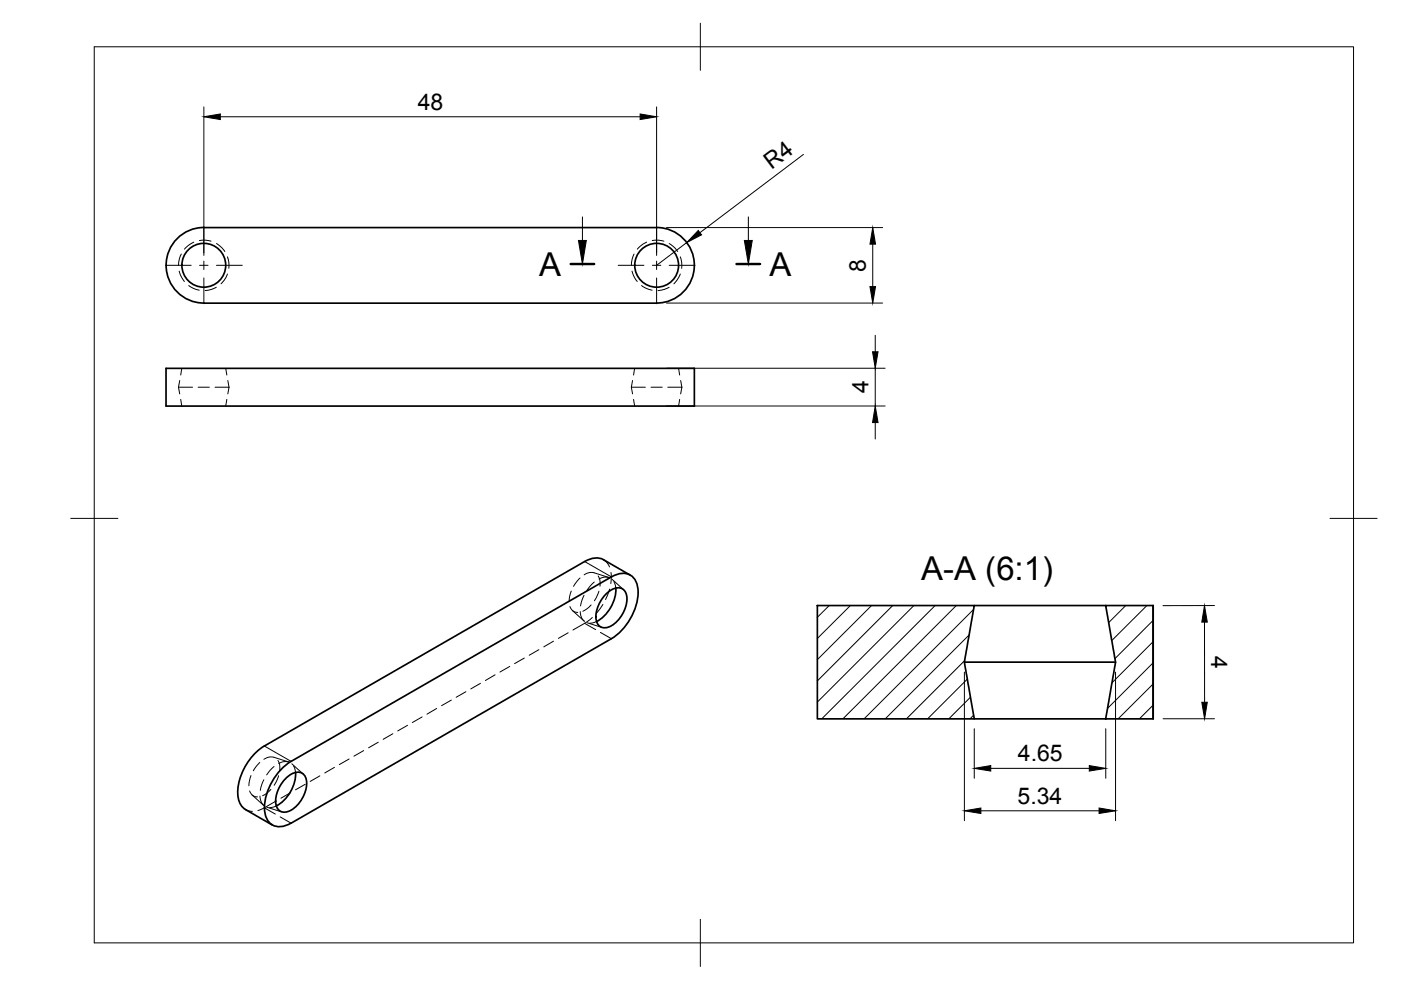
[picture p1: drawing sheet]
<svg xmlns="http://www.w3.org/2000/svg" width="297mm" height="210mm" viewBox="0 0 297 210" stroke-linecap="round" stroke-linejoin="round" font-family="sans-serif">
<defs><g id="words">
<g font-size="7">
<text x="114.3" y="58.5">A</text>
<text x="163.2" y="58.5">A</text>
<text x="195.3" y="123.1">A-A (6:1)</text>
</g>
<g font-size="4.9">
<text x="88.6" y="23.3">48</text>
<text x="163.6" y="36.1" transform="rotate(-37 163.6 36.1)">R4</text>
<text x="183.6" y="57.6" transform="rotate(-90 183.6 57.6)">8</text>
<text x="184.2" y="83.3" transform="rotate(-90 184.2 83.3)">4</text>
<text x="256.8" y="139.1" transform="rotate(90 256.8 139.1)">4</text>
<text x="215.8" y="161.5">4.65</text>
<text x="215.8" y="170.4">5.34</text>
</g>
</g></defs>
<!-- layer: Hidden -->
<g fill="none" stroke="#000" stroke-width=".21">
<path d="M38 57.5l.5 1.3 .6 .9M38.4 53.9l-.4 1-.2 1.4M41.1 51.3l-1.3 .8-.7 .7M42.3 51l1.2-.1 1.2 .2M45.9 51.6l1.2 1 .6 .7M48.2 54.5l.3 1.1v1.3M48.2 58.1l-.7 1.3-.6 .8M134 57.5l.5 1.3 .6 .9M134.4 53.9l-.4 1-.1 1.4M137.1 51.3l-.8 .4-1.2 1.1M138.3 51l1.3-.1 1.2 .2M141.9 51.6l1.2 1 .6 .7"/>
<path d="M144.2 54.5l.3 1.1v1.3M144.2 58.1l-.7 1.3-.6 .8M38.5 78.1l-.2 1.4M40 60.6l.9 .5 1.3 .4M45.9 60.9l-1 .5-1.4 .2M47.9 78.1l.2 1.4M134.6 78.1l-.3 1.4M136 60.6l.9 .5 1.4 .4M141.9 60.9l-1 .5-1.4 .2M143.9 78.1l.2 1.4M37.8 82.1h3M37.8 82.1l.3 1.4"/>
<path d="M38.1 80.7l-.3 1.4M38.3 84.7l.2 1.4M42 82.1h2.4M45.6 82.1h3M48.1 84.7l-.2 1.4M48.3 80.7l.3 1.4M48.6 82.1l-.3 1.4M133.9 82.1h2.9M133.9 82.1l.2 1.4M134.1 80.7l-.2 1.4M134.3 84.7l.3 1.4M138 82.1h2.4"/>
<path d="M141.6 82.1h3M144.1 84.7l-.2 1.4M144.3 80.7l.3 1.4M144.6 82.1l-.3 1.4M128 118.7a2.88 2.88 0 0 1 1.2 1.5M111.2 139.5l-2.1 1.2M114.3 137.7l-2.1 1.2M117.3 135.9l-2 1.3M120.5 134.2l-2.1 1.2M120.8 128.6l.1 .2a1.62 1.62 0 0 0 1.6 1.1M121.1 125.3l-.3 1.1-.1 1.1M121.4 129.4l2.4 2.2"/>
<path d="M123 122.5l-1.4 1.8M123 129.7l.3 1.2 .7 .9M123.8 126.2l-.7 2.3M123.8 121.9l1.1-.5h.8l3.4 1M124.5 132l3.1 1M125.3 128.3l-.8 .7-.9 .6M125.6 130.9a15.9 15.9 0 0 1-4.1 2.7M126 123.4l-1.6 1.8M126.5 131.8l-1.4 .3M126.8 122.1l.4 .9v1.3M127 125.4l-1 2M127.8 128.2l-1.4 1.9"/>
<path d="M129.2 124.9l-.8 2.2M129.3 122.5l-1.1-.1-1.2 .4M129.5 121.4v2.3M129.8 122.8l2.4 2.2M130.2 123.3l.4 1.4M77.1 159.1l-2.1 1.2M80.2 157.4l-2.1 1.2M83.3 155.6l-2.1 1.2M86.4 153.8l-2.1 1.2M89.5 152l-2.1 1.2M92.6 150.2l-2.1 1.2M95.7 148.4l-2.1 1.2"/>
<path d="M98.8 146.7l-2.1 1.1M101.9 144.9l-2.1 1.2M105 143.1l-2.1 1.2M108.1 141.3l-2.1 1.2M52.1 171.7l1.4 .3M52.9 167.7l.1 .3a1.62 1.62 0 0 0 1.6 1M53.2 164.4l-.4 2.2M53.5 168.6l2.4 2.2M55.1 161.7l-1.4 1.7M55.1 168.8l.3 1.2 .6 .9M55.9 165.3l-.7 2.3M55.9 161l1.1-.5h.8l3.4 1.1"/>
<path d="M56.6 171.1l3.1 1M57.4 167.4l-.8 .8-.9 .5M58.1 162.5l-1.6 1.8M58.5 169.8l-2.5 1.5-1.3 .5M58.6 170.9l-1.4 .3M58.9 161.2l.4 .9v1.3M59.1 164.5l-1 2M61.4 161.6l-1.1-.1-1.2 .4M61.6 168.1l-2 1.1M61.9 161.9l2.4 2.2M62.3 162.4l.4 1.4M64.7 166.3l-2 1.2"/>
<path d="M67.8 164.5l-2 1.2M70.9 162.7l-2 1.2M74 160.9l-2.1 1.2"/>
</g>
<!-- layer: Visible -->
<g fill="none" stroke="#000" stroke-width=".36">
<path d="M139.2 48.3l-96-.1a8 8 0 0 0-8 8 8 8 0 0 0 8 8.1M139.2 48.2a8 8 0 0 1 8 8 8 8 0 0 1-8 8.1M35.2 78.1h112v8h-112zM43.2 64.3h96M128.5 126a3.1 3.1 0 0 1 3.5-1.2 3.1 3.1 0 0 1 .7 3.6 6.4 6.4 0 0 1-4.3 4.7 1.97 1.97 0 0 1-2.1-2.3 7.2 7.2 0 0 1 2.2-4.8zM130.6 124.7a8.1 8.1 0 0 1-4.1 7.1M133.6 121.9l-5.6-3.2a3.9 3.9 0 0 0-4 .4l-68 39.1M173.3 128.4h33.3l-1.8 10a8.4 8.4 0 0 0 .2 4.8l1.6 9.2h-33.3zM206.6 128.4h27.8M234.4 128.4h10.1v24h-10.1l1.8-10a8.4 8.4 0 0 0-.2-4.8zM244.5 128.4v24M56.1 158.2a12.3 12.3 0 0 0-5.7 10.6 3.7 3.7 0 0 0 1.7 2.8l5.6 3.3"/>
<path d="M204.5 140.4h32M206.6 152.4h27.8M60.6 165.1a3.1 3.1 0 0 1 3.5-1.2 3.1 3.1 0 0 1 .7 3.6 6.4 6.4 0 0 1-4.3 4.7 1.97 1.97 0 0 1-2.1-2.4 7.2 7.2 0 0 1 2.2-4.7zM61.7 161.4l67.9-39.1a3.5 3.5 0 0 1 5.1 .7 8.6 8.6 0 0 1-.8 7.7 11.8 11.8 0 0 1-4.3 4.7l-67.9 39.1M61.7 161.4a12.2 12.2 0 0 0-5.6 10.8 3.2 3.2 0 0 0 4.7 2.8l.9-.5M62.7 163.8a8.1 8.1 0 0 1-4.1 7.1"/>
<circle cx="43.2" cy="56.2" r="4.6"/>
<circle cx="139.2" cy="56.2" r="4.6"/>
</g>
<!-- layer: Hidden Narrow -->
<path d="M124 132.2l2.3 1.3M127.3 134.1l2.3 1.3M56 171.3l2.4 1.3M59.4 173.2l2.3 1.3" fill="none" stroke="#000" stroke-width=".21"/>
<!-- layer: Visible Narrow -->
<path d="M124 119.1l5.6 3.2M56 158.2l5.7 3.2" fill="none" stroke="#000" stroke-width=".21"/>
<!-- layer: BORDER -->
<path d="M20 9.9h267v190h-267zM148.5 4.9v10M15 109.9h10M282 109.9h10M148.5 194.9v10" fill="none" stroke="#000" stroke-width=".21"/>
<!-- layer: Smart Centers -->
<path d="M35.1 56.3h5.4M42.3 56.3h1.8M43.2 48.1v5.5M43.2 55.4v1.7M43.2 58.9v5.5M45.9 56.3h5.5M131.1 56.3h5.4M138.3 56.3h1.8M139.2 48.1v5.5M139.2 55.4v1.7M139.2 58.9v5.5M141.9 56.3h5.5" fill="none" stroke="#000" stroke-width=".21"/>
<!-- layer: FD_Dimensions -->
<g fill="none" stroke="#000" stroke-width=".21">
<path d="M43.2 22.7v31.5M46.7 24.8h89M139.2 22.7v31.5M170.3 32.7l-21.9 16.6M141.3 48.3h45.8M145.6 51.4l-6.4 4.9M185 51.8v9M141.3 78.1h46.4M141.3 64.3h45.8M185.6 71.1v3.5M185.6 78.1v8M141.3 86.1h46.4"/>
<path d="M185.6 89.6v3.5M255.4 131.9v17M257.5 128.4h-10.9M204.5 142.5v31.5M206.6 154.5v10.5M234.4 154.5v10.5M236.5 142.5v31.5M246.6 152.4h10.9M208 171.9h25M210.1 162.9h20.8"/>
</g>
<g fill="#000" stroke="#000" stroke-width=".21">
<path d="M43.2 24.8l3.5-.6v1.2zM135.7 24.2l3.5 .6-3.5 .6zM148 48.9l.7 .9-3.1 1.6zM185 48.3l.6 3.5h-1.2zM184.4 60.8h1.2l-.6 3.5zM185 74.6h1.2l-.6 3.5zM185.6 86.1l.6 3.5h-1.2zM255.4 128.4l.6 3.5h-1.2zM254.8 148.9h1.2l-.6 3.5zM204.5 171.9l3.5-.6v1.2zM206.6 162.9l3.5-.6v1.2zM230.9 162.3l3.5 .6-3.5 .6z"/>
<path d="M233 171.3l3.5 .6-3.5 .6z"/>
</g>
<!-- layer: Hatching -->
<g fill="none" stroke="#000" stroke-width=".21">
<path d="M175.8 128.4l-2.5 2.5M180.3 128.4l-7 7M184.8 128.4l-11.5 11.5M189.3 128.4l-16 16M193.7 128.4l-20.4 20.5M198.2 128.4l-24 24M202.7 128.4l-24 24M205.5 134.6l-17.8 17.8M206.4 129.2l-23.2 23.2M238.7 128.4l-3.6 3.6M243.1 128.4l-7.4 7.4M244.5 131.5l-8.1 8.2"/>
<path d="M244.5 136.1l-8.7 8.7M204.5 140.1l-12.3 12.3M205.1 144l-8.4 8.4M205.8 147.8l-4.6 4.6M206.4 151.6l-.7 .8M244.5 140.5l-9.7 9.7M244.5 145l-7.4 7.4M244.5 149.5l-2.9 2.9"/>
</g>
<!-- layer: Section Lines -->
<path d="M121 56h5M156.1 56h5.1" fill="none" stroke="#000" stroke-width=".51"/>
<path d="M123.5 46v5M158.7 46v5" fill="none" stroke="#000" stroke-width=".21"/>
<path d="M122.6 51h1.7l-.8 5zM157.8 51h1.7l-.8 5z" fill="#000" stroke="#000" stroke-width=".21"/>
<use href="#words"/>
</svg>
